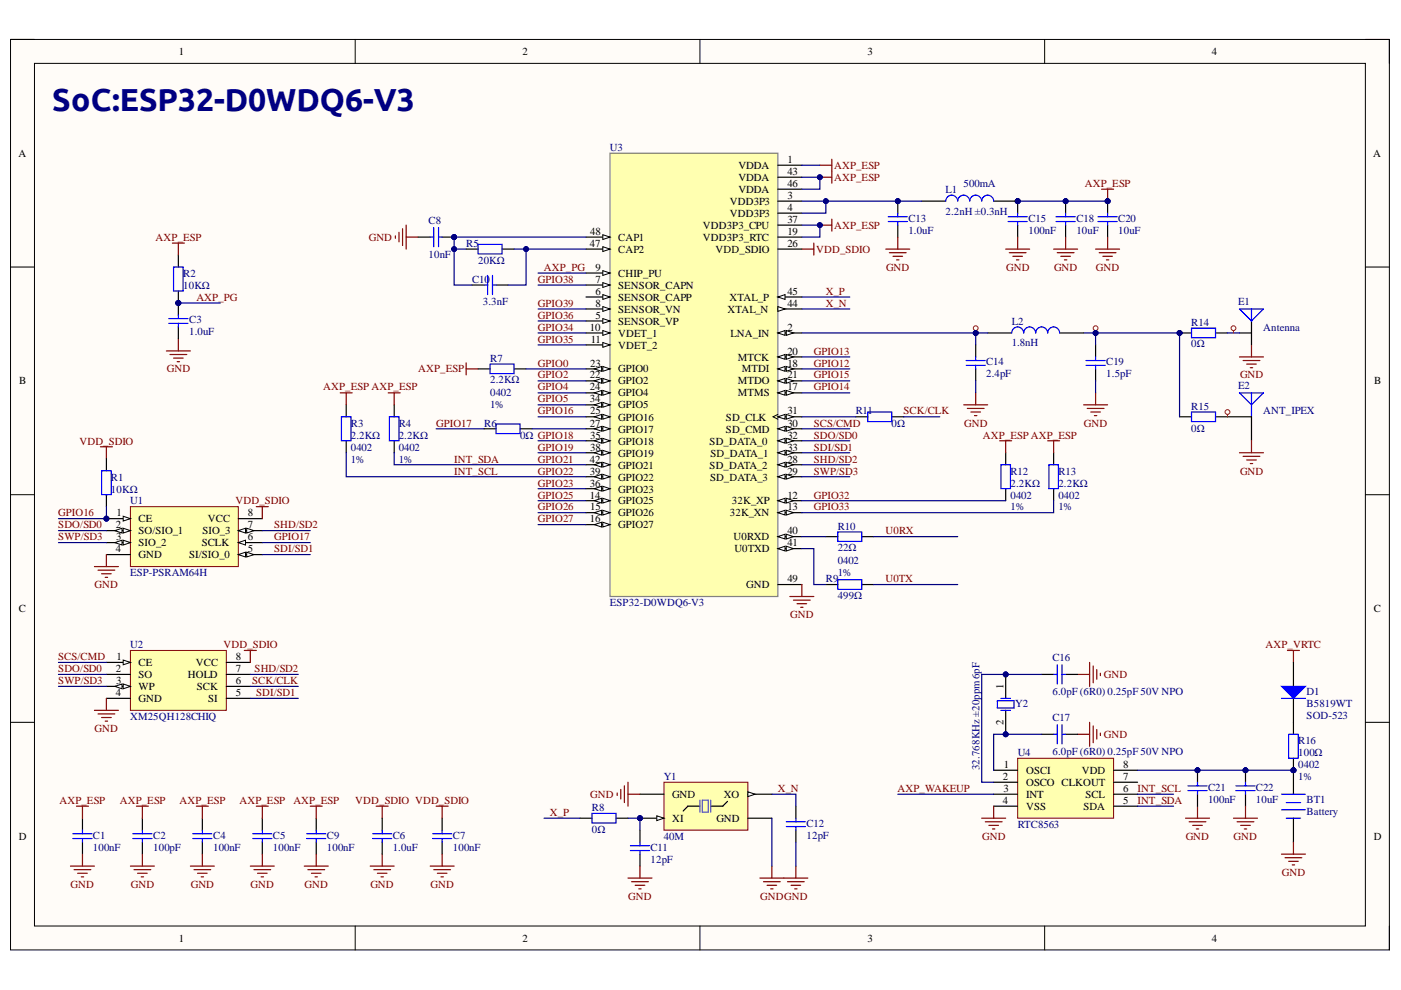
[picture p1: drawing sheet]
<svg xmlns="http://www.w3.org/2000/svg" width="297mm" height="210mm" viewBox="0 0 297 210" stroke-linecap="round" stroke-linejoin="round" font-family="sans-serif">
<defs><g id="words">
<text font-size="6.8" fill="#000080" x="11.1" y="23.6">SoC:ESP32-D0WDQ6-V3</text>
<g font-size="2.3">
<text x="37.9" y="11.7">1</text>
<text x="110.8" y="11.7">2</text>
<text x="184" y="11.7">3</text>
<text x="256.9" y="11.7">4</text>
<text x="3.9" y="33.3">A</text>
<text x="156.5" y="35.9">VDDA</text>
<text x="166.9" y="34.6">1</text>
<text x="291.2" y="33.3">A</text>
<text x="156.5" y="38.4">VDDA</text>
<text x="156.5" y="40.9">VDDA</text>
<text x="166.9" y="37.1">43</text>
<text x="166.9" y="39.7">46</text>
<text x="154.8" y="43.5">VDD3P3</text>
<text x="154.8" y="46">VDD3P3</text>
<text x="166.9" y="42.2">3</text>
<text x="166.9" y="44.7">4</text>
<text x="166.9" y="47.3">37</text>
<text x="125.1" y="52.3">47</text>
<text x="125.1" y="49.8">48</text>
<text x="131.1" y="51.1">CAP1</text>
<text x="131.1" y="53.6">CAP2</text>
<text x="149" y="48.5">VDD3P3_CPU</text>
<text x="149" y="51.1">VDD3P3_RTC</text>
<text x="151.7" y="53.6">VDD_SDIO</text>
<text x="166.9" y="49.8">19</text>
<text x="166.9" y="52.3">26</text>
<text x="126.2" y="57.4">9</text>
<text x="126.2" y="60">7</text>
<text x="131.1" y="58.7">CHIP_PU</text>
<text x="126.2" y="62.5">6</text>
<text x="126.2" y="65">8</text>
<text x="131.1" y="61.2">SENSOR_CAPN</text>
<text x="131.1" y="63.8">SENSOR_CAPP</text>
<text x="154.7" y="63.8">XTAL_P</text>
<text x="166.9" y="62.5">45</text>
<text x="166.9" y="65">44</text>
<text x="125.1" y="70.1">10</text>
<text x="126.2" y="67.6">5</text>
<text x="131.1" y="66.3">SENSOR_VN</text>
<text x="131.1" y="68.8">SENSOR_VP</text>
<text x="131.1" y="71.4">VDET_1</text>
<text x="154.3" y="66.3">XTAL_N</text>
<text x="154.8" y="71.4">LNA_IN</text>
<text x="166.9" y="70.1">2</text>
<text x="125.1" y="77.7">23</text>
<text x="125.2" y="72.6">11</text>
<text x="131.1" y="73.9">VDET_2</text>
<text x="156.5" y="76.4">MTCK</text>
<text x="166.9" y="75.2">20</text>
<text x="166.9" y="77.7">18</text>
<text x="4.1" y="81.5">B</text>
<text x="125.1" y="80.2">22</text>
<text x="125.1" y="82.8">24</text>
<text x="131.1" y="79">GPIO0</text>
<text x="131.1" y="81.5">GPIO2</text>
<text x="156.5" y="81.5">MTDO</text>
<text x="157.3" y="79">MTDI</text>
<text x="166.9" y="80.2">21</text>
<text x="166.9" y="82.8">17</text>
<text x="291.3" y="81.5">B</text>
<text x="125.1" y="85.3">34</text>
<text x="125.1" y="87.9">25</text>
<text x="131.1" y="84.1">GPIO4</text>
<text x="131.1" y="86.6">GPIO5</text>
<text x="131.1" y="89.2">GPIO16</text>
<text x="153.9" y="89.2">SD_CLK</text>
<text x="156.5" y="84.1">MTMS</text>
<text x="166.9" y="87.9">31</text>
<text x="125.1" y="90.5">27</text>
<text x="125.1" y="93">35</text>
<text x="125.1" y="95.5">38</text>
<text x="131.1" y="91.7">GPIO17</text>
<text x="131.1" y="94.3">GPIO18</text>
<text x="150.4" y="94.3">SD_DATA_0</text>
<text x="153.9" y="91.7">SD_CMD</text>
<text x="166.9" y="90.5">30</text>
<text x="166.9" y="93">32</text>
<text x="166.9" y="95.5">33</text>
<text x="125.1" y="98.1">42</text>
<text x="125.1" y="100.6">39</text>
<text x="131.1" y="96.8">GPIO19</text>
<text x="131.1" y="99.4">GPIO21</text>
<text x="131.1" y="101.9">GPIO22</text>
<text x="150.4" y="99.4">SD_DATA_2</text>
<text x="150.5" y="101.9">SD_DATA_3</text>
<text x="150.6" y="96.8">SD_DATA_1</text>
<text x="166.9" y="98.1">28</text>
<text x="166.9" y="100.6">29</text>
<text x="125.1" y="103.2">36</text>
<text x="125.1" y="105.7">14</text>
<text x="131.1" y="104.4">GPIO23</text>
<text x="131.1" y="107">GPIO25</text>
<text x="155.2" y="107">32K_XP</text>
<text x="166.9" y="105.7">12</text>
<text x="24.5" y="112">2</text>
<text x="24.7" y="109.5">1</text>
<text x="29.4" y="110.8">CE</text>
<text x="29.4" y="113.3">SO/SIO_1</text>
<text x="42.9" y="113.3">SIO_3</text>
<text x="44.1" y="110.8">VCC</text>
<text x="52.5" y="112">7</text>
<text x="52.5" y="109.5">8</text>
<text x="125.1" y="110.8">16</text>
<text x="125.1" y="108.2">15</text>
<text x="131.1" y="109.5">GPIO26</text>
<text x="131.1" y="112">GPIO27</text>
<text x="154.8" y="109.5">32K_XN</text>
<text x="166.9" y="108.2">13</text>
<text x="166.9" y="113.3">40</text>
<text x="24.5" y="117.1">4</text>
<text x="24.6" y="114.6">3</text>
<text x="29.4" y="115.8">SIO_2</text>
<text x="29.4" y="118.4">GND</text>
<text x="40.1" y="118.4">SI/SIO_0</text>
<text x="42.8" y="115.8">SCLK</text>
<text x="52.5" y="117.1">5</text>
<text x="52.5" y="114.6">6</text>
<text x="155.5" y="114.6">U0RXD</text>
<text x="155.7" y="117.1">U0TXD</text>
<text x="166.9" y="115.8">41</text>
<text x="158.2" y="124.7">GND</text>
<text x="166.9" y="123.5">49</text>
<text x="4" y="129.8">C</text>
<text x="291.3" y="129.8">C</text>
<text x="24.5" y="142.5">2</text>
<text x="24.7" y="139.9">1</text>
<text x="29.4" y="141.2">CE</text>
<text x="29.4" y="143.7">SO</text>
<text x="39.9" y="143.7">HOLD</text>
<text x="41.5" y="141.2">VCC</text>
<text x="50" y="142.5">7</text>
<text x="50" y="139.9">8</text>
<text x="24.5" y="147.5">4</text>
<text x="24.6" y="145">3</text>
<text x="29.4" y="146.3">WP</text>
<text x="29.4" y="148.9">GND</text>
<text x="41.7" y="146.3">SCK</text>
<text x="44.2" y="148.9">SI</text>
<text x="50" y="147.5">5</text>
<text x="50" y="145">6</text>
<text x="212.7" y="146" transform="rotate(-90 212.7 146)">1</text>
<text x="212.7" y="153.7" transform="rotate(-90 212.7 153.7)">2</text>
<text x="212.6" y="165.4">2</text>
<text x="212.7" y="167.9">3</text>
<text x="212.8" y="162.9">1</text>
<text x="217.6" y="164.1">OSCI</text>
<text x="217.6" y="166.7">OSCO CLKOUT</text>
<text x="229.4" y="164.1">VDD</text>
<text x="238.1" y="167.9">6</text>
<text x="238.1" y="165.4">7</text>
<text x="238.1" y="162.9">8</text>
<text x="142.5" y="169.2">GND</text>
<text x="153.5" y="169.2">XO</text>
<text x="212.6" y="170.5">4</text>
<text x="217.6" y="169.2">INT</text>
<text x="217.6" y="171.7">VSS</text>
<text x="229.7" y="171.7">SDA</text>
<text x="230.2" y="169.2">SCL</text>
<text x="238.1" y="170.5">5</text>
<text x="4" y="178.1">D</text>
<text x="142.5" y="174.3">XI</text>
<text x="151.9" y="174.3">GND</text>
<text x="291.3" y="178.1">D</text>
<text x="37.9" y="199.6">1</text>
<text x="110.8" y="199.6">2</text>
<text x="184" y="199.6">3</text>
<text x="256.9" y="199.6">4</text>
</g>
<g font-size="2.3" fill="#000080">
<text x="129.3" y="32">U3</text>
<text x="200.5" y="40.9">L1</text>
<text x="204.3" y="39.7">500mA</text>
<text x="90.9" y="47.5">C8</text>
<text x="192.6" y="47">C13</text>
<text x="200.5" y="45.5">2.2nH ±0.3nH</text>
<text x="218.1" y="47">C15</text>
<text x="228.2" y="47">C18</text>
<text x="237.1" y="47">C20</text>
<text x="98.8" y="52.3">R5</text>
<text x="192.6" y="49.6">1.0uF</text>
<text x="218.1" y="49.6">100nF</text>
<text x="228.2" y="49.6">10uF</text>
<text x="237.1" y="49.6">10uF</text>
<text x="38.8" y="58.7">R2</text>
<text x="90.9" y="54.6">10nF</text>
<text x="100.1" y="60">C10</text>
<text x="101.4" y="55.9">20KΩ</text>
<text x="38.8" y="61.2">10KΩ</text>
<text x="102.4" y="64.8">3.3nF</text>
<text x="262.5" y="64.8">E1</text>
<text x="40.1" y="68.6">C3</text>
<text x="40.1" y="71.1">1.0uF</text>
<text x="214.5" y="68.8">L2</text>
<text x="252.6" y="69.1">R14</text>
<text x="267.8" y="70.1">Antenna</text>
<text x="103.9" y="76.7">R7</text>
<text x="209.1" y="77.5">C14</text>
<text x="214.5" y="73.4">1.8nH</text>
<text x="234.6" y="77.5">C19</text>
<text x="252.6" y="73.6">0Ω</text>
<text x="103.9" y="81.3">2.2KΩ</text>
<text x="209.1" y="80">2.4pF</text>
<text x="234.6" y="80">1.5pF</text>
<text x="262.5" y="82.5">E2</text>
<text x="103.9" y="84.1">0402</text>
<text x="103.9" y="86.6">1%</text>
<text x="181.4" y="87.9">R11</text>
<text x="252.6" y="86.8">R15</text>
<text x="267.8" y="87.9">ANT_IPEX</text>
<text x="74.4" y="95.5">0402</text>
<text x="74.4" y="90.5">R3</text>
<text x="74.4" y="93">2.2KΩ</text>
<text x="84.5" y="95.5">0402</text>
<text x="84.5" y="90.5">R4</text>
<text x="84.5" y="93">2.2KΩ</text>
<text x="102.6" y="90.5">R6</text>
<text x="110.3" y="93">0Ω GPIO18</text>
<text x="189" y="90.5">0Ω</text>
<text x="252.6" y="91.5">0Ω</text>
<text x="23.5" y="101.9">R1</text>
<text x="74.4" y="98.1">1%</text>
<text x="84.5" y="98.1">1%</text>
<text x="214.3" y="100.6">R12</text>
<text x="224.4" y="100.6">R13</text>
<text x="23.5" y="104.4">10KΩ</text>
<text x="27.6" y="107">U1</text>
<text x="214.3" y="105.7">0402</text>
<text x="214.3" y="103.2">2.2KΩ</text>
<text x="224.4" y="105.7">0402</text>
<text x="224.4" y="103.2">2.2KΩ</text>
<text x="177.6" y="112.3">R10</text>
<text x="214.3" y="108.2">1%</text>
<text x="224.4" y="108.2">1%</text>
<text x="177.6" y="119.6">0402</text>
<text x="177.6" y="116.9">22Ω</text>
<text x="27.6" y="122.2">ESP-PSRAM64H</text>
<text x="175.1" y="123.5">R9</text>
<text x="177.6" y="122.2">1%</text>
<text x="129.3" y="128.5">ESP32-D0WDQ6-V3</text>
<text x="177.6" y="127">499Ω</text>
<text x="27.6" y="137.4">U2</text>
<text x="223.1" y="140.2">C16</text>
<text x="215.3" y="149.9">Y2</text>
<text x="223.1" y="147.3">6.0pF (6R0) 0.25pF 50V NPO</text>
<text x="277" y="147.3">D1</text>
<text x="277" y="149.9">B5819WT</text>
<text x="27.6" y="152.7">XM25QH128CHIQ</text>
<text x="223.1" y="153">C17</text>
<text x="277" y="152.5">SOD-523</text>
<text x="215.8" y="160.3">U4</text>
<text x="223.1" y="160.1">6.0pF (6R0) 0.25pF 50V NPO</text>
<text x="275.3" y="157.8">R16</text>
<text x="275.3" y="160.3">100Ω</text>
<text x="140.7" y="165.4">Y1</text>
<text x="207.7" y="163.3" transform="rotate(-90 207.7 163.3)">32.768KHz ±20ppm6pF</text>
<text x="256.1" y="167.7">C21</text>
<text x="266.3" y="167.7">C22</text>
<text x="275.3" y="162.9">0402</text>
<text x="275.3" y="165.4">1%</text>
<text x="125.5" y="172">R8</text>
<text x="256.1" y="170.2">100nF</text>
<text x="266.3" y="170.2">10uF</text>
<text x="277" y="170.2">BT1</text>
<text x="277" y="172.7">Battery</text>
<text x="19.7" y="177.8">C1</text>
<text x="32.5" y="177.8">C2</text>
<text x="45.2" y="177.8">C4</text>
<text x="57.9" y="177.8">C5</text>
<text x="69.3" y="177.8">C9</text>
<text x="83.3" y="177.8">C6</text>
<text x="96" y="177.8">C7</text>
<text x="125.5" y="176.6">0Ω</text>
<text x="140.7" y="178.1">40M</text>
<text x="171" y="175.3">C12</text>
<text x="171" y="177.8">12pF</text>
<text x="215.8" y="175.5">RTC8563</text>
<text x="19.7" y="180.4">100nF</text>
<text x="32.5" y="180.4">100pF</text>
<text x="45.2" y="180.4">100nF</text>
<text x="57.9" y="180.4">100nF</text>
<text x="69.3" y="180.4">100nF</text>
<text x="83.3" y="180.4">1.0uF</text>
<text x="96" y="180.4">100nF</text>
<text x="137.9" y="180.4">C11</text>
<text x="137.9" y="182.9">12pF</text>
</g>
<g font-size="2.3" fill="#800000">
<text x="176.9" y="35.9">AXP_ESP</text>
<text x="176.9" y="38.4">AXP_ESP</text>
<text x="230" y="39.7">AXP_ESP</text>
<text x="33" y="51.1">AXP_ESP</text>
<text x="78.2" y="51.1">GND</text>
<text x="173" y="53.6">VDD_SDIO</text>
<text x="176.9" y="48.5">AXP_ESP</text>
<text x="114.1" y="60">GPIO38</text>
<text x="115.3" y="57.4">AXP_PG</text>
<text x="187.9" y="57.4">GND</text>
<text x="213.3" y="57.4">GND</text>
<text x="223.5" y="57.4">GND</text>
<text x="232.4" y="57.4">GND</text>
<text x="41.6" y="63.8">AXP_PG</text>
<text x="114.1" y="65">GPIO39</text>
<text x="175.1" y="62.5">X_P</text>
<text x="175.1" y="65">X_N</text>
<text x="114.1" y="67.6">GPIO36</text>
<text x="114.1" y="70.1">GPIO34</text>
<text x="114.1" y="77.7">GPIO0</text>
<text x="114.1" y="72.6">GPIO35</text>
<text x="172.5" y="77.7">GPIO12</text>
<text x="172.5" y="75.2">GPIO13</text>
<text x="35.4" y="79">GND</text>
<text x="68.5" y="82.8">AXP_ESP AXP_ESP</text>
<text x="88.7" y="79">AXP_ESP</text>
<text x="114.1" y="80.2">GPIO2</text>
<text x="114.1" y="82.8">GPIO4</text>
<text x="172.5" y="82.8">GPIO14</text>
<text x="172.5" y="80.2">GPIO15</text>
<text x="262.9" y="80.2">GND</text>
<text x="114.1" y="85.3">GPIO5</text>
<text x="114.1" y="87.9">GPIO16</text>
<text x="191.6" y="87.9">SCK/CLK</text>
<text x="16.8" y="94.3">VDD_SDIO</text>
<text x="92.5" y="90.5">GPIO17</text>
<text x="114.1" y="95.5">GPIO19</text>
<text x="172.5" y="95.5">SDI/SD1</text>
<text x="172.5" y="93">SDO/SD0</text>
<text x="172.5" y="90.5">SCS/CMD</text>
<text x="204.4" y="90.5">GND</text>
<text x="208.4" y="93">AXP_ESP AXP_ESP</text>
<text x="229.8" y="90.5">GND</text>
<text x="96.3" y="98.1">INT_SDA</text>
<text x="96.3" y="100.6">INT_SCL</text>
<text x="114.1" y="100.6">GPIO22</text>
<text x="114.1" y="98.1">GPIO21</text>
<text x="172.5" y="98.1">SHD/SD2</text>
<text x="172.5" y="100.6">SWP/SD3</text>
<text x="262.9" y="100.6">GND</text>
<text x="49.9" y="107">VDD_SDIO</text>
<text x="114.1" y="105.7">GPIO25</text>
<text x="114.1" y="103.2">GPIO23</text>
<text x="172.5" y="105.7">GPIO32</text>
<text x="12.4" y="112">SDO/SD0</text>
<text x="12.4" y="109.5">GPIO16</text>
<text x="58.1" y="112">SHD/SD2</text>
<text x="114.1" y="108.2">GPIO26</text>
<text x="114.1" y="110.8">GPIO27</text>
<text x="172.5" y="108.2">GPIO33</text>
<text x="187.8" y="113.3">U0RX</text>
<text x="12.4" y="114.6">SWP/SD3</text>
<text x="58.1" y="117.1">SDI/SD1</text>
<text x="58.1" y="114.6">GPIO17</text>
<text x="20.1" y="124.7">GND</text>
<text x="187.8" y="123.5">U0TX</text>
<text x="167.5" y="131.1">GND</text>
<text x="47.4" y="137.4">VDD_SDIO</text>
<text x="268.3" y="137.4">AXP_VRTC</text>
<text x="12.4" y="139.9">SCS/CMD</text>
<text x="12.4" y="142.5">SDO/SD0</text>
<text x="54" y="142.5">SHD/SD2</text>
<text x="234.1" y="143.7">GND</text>
<text x="12.4" y="145">SWP/SD3</text>
<text x="53.5" y="145">SCK/CLK</text>
<text x="54.3" y="147.5">SDI/SD1</text>
<text x="20.1" y="155.2">GND</text>
<text x="234.1" y="156.5">GND</text>
<text x="164.9" y="167.9">X_N</text>
<text x="190.3" y="167.9">AXP_WAKEUP</text>
<text x="241.2" y="167.9">INT_SCL</text>
<text x="12.6" y="170.5">AXP_ESP</text>
<text x="25.4" y="170.5">AXP_ESP</text>
<text x="38.1" y="170.5">AXP_ESP</text>
<text x="50.8" y="170.5">AXP_ESP</text>
<text x="62.2" y="170.5">AXP_ESP</text>
<text x="75.3" y="170.5">VDD_SDIO VDD_SDIO</text>
<text x="116.6" y="173">X_P</text>
<text x="125.1" y="169.2">GND</text>
<text x="241.2" y="170.5">INT_SDA</text>
<text x="208.2" y="178.1">GND</text>
<text x="251.4" y="178.1">GND</text>
<text x="261.6" y="178.1">GND</text>
<text x="271.8" y="185.7">GND</text>
<text x="15" y="188.2">GND</text>
<text x="27.8" y="188.2">GND</text>
<text x="40.4" y="188.2">GND</text>
<text x="53.1" y="188.2">GND</text>
<text x="64.6" y="188.2">GND</text>
<text x="78.5" y="188.2">GND</text>
<text x="91.3" y="188.2">GND</text>
<text x="133.2" y="190.8">GND</text>
<text x="161.2" y="190.8">GNDGND</text>
</g>
</g></defs>
<path d="M2.2 8.4h292.4v193h-292.4z" fill-rule="evenodd" fill="#fffcf8"/>
<path d="M2.2 8.4h292.4v193h-292.4z" fill="none" stroke="#000" stroke-width=".21"/>
<path d="M7.3 13.4h282.2v182.9h-282.2z" fill-rule="evenodd" fill="#fffcf8"/>
<g fill="none" stroke="#000" stroke-width=".21">
<path d="M2.2 8.4h5.1M7.3 13.4h282.2v182.9h-282.2zM75.3 8.4v5M148.4 8.4v5M221.5 8.4v5M289.5 8.4h5.1v5M2.2 56.6h5.1M289.5 56.6h5.1M2.2 104.9h5.1M289.5 104.9h5.1M2.2 153.2h5.1M289.5 153.2h5.1"/>
<path d="M75.3 196.3v5.1M148.4 196.3v5.1M221.5 196.3v5.1M294.6 196.3v5.1"/>
</g>
<path d="M129.3 32.5h35.6v94h-35.6z" fill-rule="evenodd" fill="#ffffb0"/>
<path d="M129.3 32.5h35.6v94h-35.6z" fill="none" stroke="#808080" stroke-width=".25"/>
<path d="M124.2 50.3h5.1" fill="none" stroke="#000" stroke-width=".25"/>
<path d="M127.8 49.8l1.5 .5-1.5 .5z" fill="#f8fcff"/>
<path d="M127.8 49.8l1.5 .5-1.5 .5z" fill="none" stroke="#000" stroke-width=".21"/>
<path d="M124.2 52.8h5.1" fill="none" stroke="#000" stroke-width=".25"/>
<path d="M127.8 52.3l1.5 .5-1.5 .5z" fill="#f8fcff"/>
<path d="M127.8 52.3l1.5 .5-1.5 .5z" fill="none" stroke="#000" stroke-width=".21"/>
<path d="M124.2 57.9h5.1" fill="none" stroke="#000" stroke-width=".25"/>
<path d="M127.8 57.4l1.5 .5-1.5 .5z" fill="#f8fcff"/>
<path d="M127.8 57.4l1.5 .5-1.5 .5z" fill="none" stroke="#000" stroke-width=".21"/>
<path d="M124.2 60.4h5.1" fill="none" stroke="#000" stroke-width=".25"/>
<path d="M127.8 59.9l1.5 .5-1.5 .5z" fill="#f8fcff"/>
<path d="M127.8 59.9l1.5 .5-1.5 .5z" fill="none" stroke="#000" stroke-width=".21"/>
<path d="M124.2 63h5.1" fill="none" stroke="#000" stroke-width=".25"/>
<path d="M127.8 62.5l1.5 .5-1.5 .5z" fill="#f8fcff"/>
<path d="M127.8 62.5l1.5 .5-1.5 .5z" fill="none" stroke="#000" stroke-width=".21"/>
<path d="M124.2 65.5h5.1" fill="none" stroke="#000" stroke-width=".25"/>
<path d="M127.8 65l1.5 .5-1.5 .5z" fill="#f8fcff"/>
<path d="M127.8 65l1.5 .5-1.5 .5z" fill="none" stroke="#000" stroke-width=".21"/>
<path d="M124.2 68.1h5.1" fill="none" stroke="#000" stroke-width=".25"/>
<path d="M127.8 67.5l1.5 .6-1.5 .5z" fill="#f8fcff"/>
<path d="M127.8 67.5l1.5 .6-1.5 .5z" fill="none" stroke="#000" stroke-width=".21"/>
<path d="M124.2 70.6h5.1" fill="none" stroke="#000" stroke-width=".25"/>
<path d="M127.8 70.1l1.5 .5-1.5 .5z" fill="#f8fcff"/>
<path d="M127.8 70.1l1.5 .5-1.5 .5z" fill="none" stroke="#000" stroke-width=".21"/>
<path d="M124.2 73.1h5.1" fill="none" stroke="#000" stroke-width=".25"/>
<path d="M127.8 72.6l1.5 .5-1.5 .5z" fill="#f8fcff"/>
<path d="M127.8 72.6l1.5 .5-1.5 .5z" fill="none" stroke="#000" stroke-width=".21"/>
<path d="M124.2 78.2h5.1" fill="none" stroke="#000" stroke-width=".25"/>
<path d="M127.8 77.7l1.5 .5-1.5 .5z" fill="#f8fcff"/>
<path d="M127.8 77.7l1.5 .5-1.5 .5z" fill="none" stroke="#000" stroke-width=".21"/>
<path d="M126 78.2l1.5-.5v1z" fill="#f8fcff"/>
<path d="M126 78.2l1.5-.5v1z" fill="none" stroke="#000" stroke-width=".21"/>
<path d="M124.2 80.8h5.1" fill="none" stroke="#000" stroke-width=".25"/>
<path d="M127.8 80.2l1.5 .6-1.5 .5z" fill="#f8fcff"/>
<path d="M127.8 80.2l1.5 .6-1.5 .5z" fill="none" stroke="#000" stroke-width=".21"/>
<path d="M126 80.8l1.5-.6v1.1z" fill="#f8fcff"/>
<path d="M126 80.8l1.5-.6v1.1z" fill="none" stroke="#000" stroke-width=".21"/>
<path d="M124.2 83.3h5.1" fill="none" stroke="#000" stroke-width=".25"/>
<path d="M127.8 82.8l1.5 .5-1.5 .5z" fill="#f8fcff"/>
<path d="M127.8 82.8l1.5 .5-1.5 .5z" fill="none" stroke="#000" stroke-width=".21"/>
<path d="M126 83.3l1.5-.5v1z" fill="#f8fcff"/>
<path d="M126 83.3l1.5-.5v1z" fill="none" stroke="#000" stroke-width=".21"/>
<path d="M124.2 85.8h5.1" fill="none" stroke="#000" stroke-width=".25"/>
<path d="M127.8 85.3l1.5 .5-1.5 .5z" fill="#f8fcff"/>
<path d="M127.8 85.3l1.5 .5-1.5 .5z" fill="none" stroke="#000" stroke-width=".21"/>
<path d="M126 85.8l1.5-.5v1z" fill="#f8fcff"/>
<path d="M126 85.8l1.5-.5v1z" fill="none" stroke="#000" stroke-width=".21"/>
<path d="M124.2 88.4h5.1" fill="none" stroke="#000" stroke-width=".25"/>
<path d="M127.8 87.9l1.5 .5-1.5 .5z" fill="#f8fcff"/>
<path d="M127.8 87.9l1.5 .5-1.5 .5z" fill="none" stroke="#000" stroke-width=".21"/>
<path d="M126 88.4l1.5-.5v1z" fill="#f8fcff"/>
<path d="M126 88.4l1.5-.5v1z" fill="none" stroke="#000" stroke-width=".21"/>
<path d="M124.2 90.9h5.1" fill="none" stroke="#000" stroke-width=".25"/>
<path d="M127.8 90.4l1.5 .5-1.5 .5z" fill="#f8fcff"/>
<path d="M127.8 90.4l1.5 .5-1.5 .5z" fill="none" stroke="#000" stroke-width=".21"/>
<path d="M126 90.9l1.5-.5v1z" fill="#f8fcff"/>
<path d="M126 90.9l1.5-.5v1z" fill="none" stroke="#000" stroke-width=".21"/>
<path d="M124.2 93.5h5.1" fill="none" stroke="#000" stroke-width=".25"/>
<path d="M127.8 92.9l1.5 .6-1.5 .5z" fill="#f8fcff"/>
<path d="M127.8 92.9l1.5 .6-1.5 .5z" fill="none" stroke="#000" stroke-width=".21"/>
<path d="M126 93.5l1.5-.6v1.1z" fill="#f8fcff"/>
<path d="M126 93.5l1.5-.6v1.1z" fill="none" stroke="#000" stroke-width=".21"/>
<path d="M124.2 96h5.1" fill="none" stroke="#000" stroke-width=".25"/>
<path d="M127.8 95.5l1.5 .5-1.5 .5z" fill="#f8fcff"/>
<path d="M127.8 95.5l1.5 .5-1.5 .5z" fill="none" stroke="#000" stroke-width=".21"/>
<path d="M126 96l1.5-.5v1z" fill="#f8fcff"/>
<path d="M126 96l1.5-.5v1z" fill="none" stroke="#000" stroke-width=".21"/>
<path d="M124.2 98.5h5.1" fill="none" stroke="#000" stroke-width=".25"/>
<path d="M127.8 98l1.5 .5-1.5 .5z" fill="#f8fcff"/>
<path d="M127.8 98l1.5 .5-1.5 .5z" fill="none" stroke="#000" stroke-width=".21"/>
<path d="M126 98.5l1.5-.5v1z" fill="#f8fcff"/>
<path d="M126 98.5l1.5-.5v1z" fill="none" stroke="#000" stroke-width=".21"/>
<path d="M124.2 101.1h5.1" fill="none" stroke="#000" stroke-width=".25"/>
<path d="M127.8 100.6l1.5 .5-1.5 .5z" fill="#f8fcff"/>
<path d="M127.8 100.6l1.5 .5-1.5 .5z" fill="none" stroke="#000" stroke-width=".21"/>
<path d="M126 101.1l1.5-.5v1z" fill="#f8fcff"/>
<path d="M126 101.1l1.5-.5v1z" fill="none" stroke="#000" stroke-width=".21"/>
<path d="M124.2 103.6h5.1" fill="none" stroke="#000" stroke-width=".25"/>
<path d="M127.8 103.1l1.5 .5-1.5 .5z" fill="#f8fcff"/>
<path d="M127.8 103.1l1.5 .5-1.5 .5z" fill="none" stroke="#000" stroke-width=".21"/>
<path d="M126 103.6l1.5-.5v1z" fill="#f8fcff"/>
<path d="M126 103.6l1.5-.5v1z" fill="none" stroke="#000" stroke-width=".21"/>
<path d="M124.2 106.2h5.1" fill="none" stroke="#000" stroke-width=".25"/>
<path d="M127.8 105.6l1.5 .6-1.5 .5z" fill="#f8fcff"/>
<path d="M127.8 105.6l1.5 .6-1.5 .5z" fill="none" stroke="#000" stroke-width=".21"/>
<path d="M126 106.2l1.5-.6v1.1z" fill="#f8fcff"/>
<path d="M126 106.2l1.5-.6v1.1z" fill="none" stroke="#000" stroke-width=".21"/>
<path d="M124.2 108.7h5.1" fill="none" stroke="#000" stroke-width=".25"/>
<path d="M127.8 108.2l1.5 .5-1.5 .5z" fill="#f8fcff"/>
<path d="M127.8 108.2l1.5 .5-1.5 .5z" fill="none" stroke="#000" stroke-width=".21"/>
<path d="M126 108.7l1.5-.5v1z" fill="#f8fcff"/>
<path d="M126 108.7l1.5-.5v1z" fill="none" stroke="#000" stroke-width=".21"/>
<path d="M124.2 111.2h5.1" fill="none" stroke="#000" stroke-width=".25"/>
<path d="M127.8 110.7l1.5 .5-1.5 .5z" fill="#f8fcff"/>
<path d="M127.8 110.7l1.5 .5-1.5 .5z" fill="none" stroke="#000" stroke-width=".21"/>
<path d="M126 111.2l1.5-.5v1z" fill="#f8fcff"/>
<path d="M126 111.2l1.5-.5v1z" fill="none" stroke="#000" stroke-width=".21"/>
<path d="M164.9 35h5.1M164.9 37.6h5.1M164.9 40.1h5.1M164.9 42.7h5.1M164.9 45.2h5.1M164.9 47.7h5.1M164.9 50.3h5.1M164.9 52.8h5.1M164.9 63h5.1" fill="none" stroke="#000" stroke-width=".25"/>
<path d="M164.9 63l1.5-.5v1z" fill="#f8fcff"/>
<path d="M164.9 63l1.5-.5v1z" fill="none" stroke="#000" stroke-width=".21"/>
<path d="M164.9 65.5h5.1" fill="none" stroke="#000" stroke-width=".25"/>
<path d="M164.9 65l1.5 .5-1.5 .5z" fill="#f8fcff"/>
<path d="M164.9 65l1.5 .5-1.5 .5z" fill="none" stroke="#000" stroke-width=".21"/>
<path d="M164.9 70.6h5.1" fill="none" stroke="#000" stroke-width=".25"/>
<path d="M164.9 70.6l1.5-.5v1z" fill="#f8fcff"/>
<path d="M164.9 70.6l1.5-.5v1z" fill="none" stroke="#000" stroke-width=".21"/>
<path d="M166.7 70.1l1.5 .5-1.5 .5z" fill="#f8fcff"/>
<path d="M166.7 70.1l1.5 .5-1.5 .5z" fill="none" stroke="#000" stroke-width=".21"/>
<path d="M164.9 75.7h5.1" fill="none" stroke="#000" stroke-width=".25"/>
<path d="M164.9 75.7l1.5-.5v1z" fill="#f8fcff"/>
<path d="M164.9 75.7l1.5-.5v1z" fill="none" stroke="#000" stroke-width=".21"/>
<path d="M166.7 75.2l1.5 .5-1.5 .5z" fill="#f8fcff"/>
<path d="M166.7 75.2l1.5 .5-1.5 .5z" fill="none" stroke="#000" stroke-width=".21"/>
<path d="M164.9 78.2h5.1" fill="none" stroke="#000" stroke-width=".25"/>
<path d="M164.9 78.2l1.5-.5v1z" fill="#f8fcff"/>
<path d="M164.9 78.2l1.5-.5v1z" fill="none" stroke="#000" stroke-width=".21"/>
<path d="M166.7 77.7l1.5 .5-1.5 .5z" fill="#f8fcff"/>
<path d="M166.7 77.7l1.5 .5-1.5 .5z" fill="none" stroke="#000" stroke-width=".21"/>
<path d="M164.9 80.8h5.1" fill="none" stroke="#000" stroke-width=".25"/>
<path d="M164.9 80.8l1.5-.6v1.1z" fill="#f8fcff"/>
<path d="M164.9 80.8l1.5-.6v1.1z" fill="none" stroke="#000" stroke-width=".21"/>
<path d="M166.7 80.2l1.5 .6-1.5 .5z" fill="#f8fcff"/>
<path d="M166.7 80.2l1.5 .6-1.5 .5z" fill="none" stroke="#000" stroke-width=".21"/>
<path d="M164.9 83.3h5.1" fill="none" stroke="#000" stroke-width=".25"/>
<path d="M164.9 83.3l1.5-.5v1z" fill="#f8fcff"/>
<path d="M164.9 83.3l1.5-.5v1z" fill="none" stroke="#000" stroke-width=".21"/>
<path d="M166.7 82.8l1.5 .5-1.5 .5z" fill="#f8fcff"/>
<path d="M166.7 82.8l1.5 .5-1.5 .5z" fill="none" stroke="#000" stroke-width=".21"/>
<path d="M164.9 88.4h5.1" fill="none" stroke="#000" stroke-width=".25"/>
<path d="M164.9 88.4l1.5-.5v1z" fill="#f8fcff"/>
<path d="M164.9 88.4l1.5-.5v1z" fill="none" stroke="#000" stroke-width=".21"/>
<path d="M166.7 87.9l1.5 .5-1.5 .5z" fill="#f8fcff"/>
<path d="M164.9 87.9l-1 .5 1 .5M166.7 87.9l1.5 .5-1.5 .5z" fill="none" stroke="#000" stroke-width=".21"/>
<path d="M164.9 90.9h5.1" fill="none" stroke="#000" stroke-width=".25"/>
<path d="M164.9 90.9l1.5-.5v1z" fill="#f8fcff"/>
<path d="M164.9 90.9l1.5-.5v1z" fill="none" stroke="#000" stroke-width=".21"/>
<path d="M166.7 90.4l1.5 .5-1.5 .5z" fill="#f8fcff"/>
<path d="M166.7 90.4l1.5 .5-1.5 .5z" fill="none" stroke="#000" stroke-width=".21"/>
<path d="M164.9 93.5h5.1" fill="none" stroke="#000" stroke-width=".25"/>
<path d="M164.9 93.5l1.5-.6v1.1z" fill="#f8fcff"/>
<path d="M164.9 93.5l1.5-.6v1.1z" fill="none" stroke="#000" stroke-width=".21"/>
<path d="M166.7 92.9l1.5 .6-1.5 .5z" fill="#f8fcff"/>
<path d="M166.7 92.9l1.5 .6-1.5 .5z" fill="none" stroke="#000" stroke-width=".21"/>
<path d="M164.9 96h5.1" fill="none" stroke="#000" stroke-width=".25"/>
<path d="M164.9 96l1.5-.5v1z" fill="#f8fcff"/>
<path d="M164.9 96l1.5-.5v1z" fill="none" stroke="#000" stroke-width=".21"/>
<path d="M166.7 95.5l1.5 .5-1.5 .5z" fill="#f8fcff"/>
<path d="M166.7 95.5l1.5 .5-1.5 .5z" fill="none" stroke="#000" stroke-width=".21"/>
<path d="M164.9 98.5h5.1" fill="none" stroke="#000" stroke-width=".25"/>
<path d="M164.9 98.5l1.5-.5v1z" fill="#f8fcff"/>
<path d="M164.9 98.5l1.5-.5v1z" fill="none" stroke="#000" stroke-width=".21"/>
<path d="M166.7 98l1.5 .5-1.5 .5z" fill="#f8fcff"/>
<path d="M166.7 98l1.5 .5-1.5 .5z" fill="none" stroke="#000" stroke-width=".21"/>
<path d="M164.9 101.1h5.1" fill="none" stroke="#000" stroke-width=".25"/>
<path d="M164.9 101.1l1.5-.5v1z" fill="#f8fcff"/>
<path d="M164.9 101.1l1.5-.5v1z" fill="none" stroke="#000" stroke-width=".21"/>
<path d="M166.7 100.6l1.5 .5-1.5 .5z" fill="#f8fcff"/>
<path d="M166.7 100.6l1.5 .5-1.5 .5z" fill="none" stroke="#000" stroke-width=".21"/>
<path d="M164.9 106.2h5.1" fill="none" stroke="#000" stroke-width=".25"/>
<path d="M164.9 106.2l1.5-.6v1.1z" fill="#f8fcff"/>
<path d="M164.9 106.2l1.5-.6v1.1z" fill="none" stroke="#000" stroke-width=".21"/>
<path d="M166.7 105.6l1.5 .6-1.5 .5z" fill="#f8fcff"/>
<path d="M166.7 105.6l1.5 .6-1.5 .5z" fill="none" stroke="#000" stroke-width=".21"/>
<path d="M164.9 108.7h5.1" fill="none" stroke="#000" stroke-width=".25"/>
<path d="M164.9 108.7l1.5-.5v1z" fill="#f8fcff"/>
<path d="M164.9 108.7l1.5-.5v1z" fill="none" stroke="#000" stroke-width=".21"/>
<path d="M166.7 108.2l1.5 .5-1.5 .5z" fill="#f8fcff"/>
<path d="M166.7 108.2l1.5 .5-1.5 .5z" fill="none" stroke="#000" stroke-width=".21"/>
<path d="M164.9 113.8h5.1" fill="none" stroke="#000" stroke-width=".25"/>
<path d="M164.9 113.8l1.5-.5v1z" fill="#f8fcff"/>
<path d="M164.9 113.8l1.5-.5v1z" fill="none" stroke="#000" stroke-width=".21"/>
<path d="M166.7 113.3l1.5 .5-1.5 .5z" fill="#f8fcff"/>
<path d="M166.7 113.3l1.5 .5-1.5 .5z" fill="none" stroke="#000" stroke-width=".21"/>
<path d="M164.9 116.3h5.1" fill="none" stroke="#000" stroke-width=".25"/>
<path d="M164.9 116.3l1.5-.5v1z" fill="#f8fcff"/>
<path d="M164.9 116.3l1.5-.5v1z" fill="none" stroke="#000" stroke-width=".21"/>
<path d="M166.7 115.8l1.5 .5-1.5 .5z" fill="#f8fcff"/>
<path d="M166.7 115.8l1.5 .5-1.5 .5z" fill="none" stroke="#000" stroke-width=".21"/>
<path d="M102.6 90.9h2.6M110.3 90.9h2.5M181.5 88.4h2.5M189.1 88.4h2.5M260.3 88.4h5v5.1M164.9 123.9h5.1" fill="none" stroke="#000" stroke-width=".25"/>
<path d="M105.2 89.9h5.1v2h-5.1zM184 87.4h5.1v2h-5.1zM262.8 83.3h5.1l-2.6 2.5zM265.3 83.3v5.1" fill="none" stroke="#00f" stroke-width=".25"/>
<path d="M170 52.8h2.5M172.5 51.5v2.6" fill="none" stroke="#800000" stroke-width=".25"/>
<circle cx="215.8" cy="42.7" r=".51" fill="#000080"/>
<circle cx="215.8" cy="42.7" r=".51" fill="none" stroke="#000080" stroke-width=".21"/>
<path d="M215.8 42.7v2.5M215.8 47.7v2.6" fill="none" stroke="#000" stroke-width=".25"/>
<circle cx="215.8" cy="42.7" r=".51" fill="#000080"/>
<circle cx="215.8" cy="42.7" r=".51" fill="none" stroke="#000080" stroke-width=".21"/>
<path d="M213.7 46h4.1M213.7 47h4.1M215.8 45.2v.8M215.8 47v.7" fill="none" stroke="#00f" stroke-width=".25"/>
<path d="M213.2 52.8h5.1M214 53.6h3.5M214.7 54.3h2.1M215.5 55.1h.5M215.8 50.3v2.5" fill="none" stroke="#800000" stroke-width=".25"/>
<circle cx="190.3" cy="42.7" r=".51" fill="#000080"/>
<circle cx="190.3" cy="42.7" r=".51" fill="none" stroke="#000080" stroke-width=".21"/>
<path d="M190.3 42.7v2.5M190.3 47.7v2.6" fill="none" stroke="#000" stroke-width=".25"/>
<circle cx="190.3" cy="42.7" r=".51" fill="#000080"/>
<circle cx="190.3" cy="42.7" r=".51" fill="none" stroke="#000080" stroke-width=".21"/>
<path d="M188.3 46h4.1M188.3 47h4.1M190.3 45.2v.8M190.3 47v.7" fill="none" stroke="#00f" stroke-width=".25"/>
<circle cx="225.9" cy="42.7" r=".51" fill="#000080"/>
<circle cx="225.9" cy="42.7" r=".51" fill="none" stroke="#000080" stroke-width=".21"/>
<path d="M225.9 42.7v2.5M225.9 47.7v2.6" fill="none" stroke="#000" stroke-width=".25"/>
<circle cx="225.9" cy="42.7" r=".51" fill="#000080"/>
<circle cx="225.9" cy="42.7" r=".51" fill="none" stroke="#000080" stroke-width=".21"/>
<path d="M223.9 46h4.1M223.9 47h4.1M225.9 45.2v.8M225.9 47v.7" fill="none" stroke="#00f" stroke-width=".25"/>
<circle cx="234.8" cy="42.7" r=".51" fill="#000080"/>
<circle cx="234.8" cy="42.7" r=".51" fill="none" stroke="#000080" stroke-width=".21"/>
<path d="M234.8 42.7v2.5M234.8 47.7v2.6" fill="none" stroke="#000" stroke-width=".25"/>
<circle cx="234.8" cy="42.7" r=".51" fill="#000080"/>
<circle cx="234.8" cy="42.7" r=".51" fill="none" stroke="#000080" stroke-width=".21"/>
<path d="M232.8 46h4.1M232.8 47h4.1M234.8 45.2v.8M234.8 47v.7" fill="none" stroke="#00f" stroke-width=".25"/>
<g fill="none" stroke="#800000" stroke-width=".25">
<path d="M187.8 52.8h5.1M188.6 53.6h3.5M189.3 54.3h2.1M190.1 55.1h.5M190.3 50.3v2.5M223.4 52.8h5.1M224.2 53.6h3.5M224.9 54.3h2.1M225.7 55.1h.5M225.9 50.3v2.5M232.3 52.8h5.1M233 53.6h3.6"/>
<path d="M233.8 54.3h2M234.6 55.1h.5M234.8 50.3v2.5"/>
</g>
<circle cx="96.3" cy="50.3" r=".51" fill="#000080"/>
<circle cx="96.3" cy="50.3" r=".51" fill="none" stroke="#000080" stroke-width=".21"/>
<path d="M88.7 50.3h2.5M93.7 50.3h2.6" fill="none" stroke="#000" stroke-width=".25"/>
<circle cx="96.3" cy="50.3" r=".51" fill="#000080"/>
<circle cx="96.3" cy="50.3" r=".51" fill="none" stroke="#000080" stroke-width=".21"/>
<path d="M91.2 50.3h.8M92 48.2v4.1M93 48.2v4.1M93 50.3h.7M101.4 51.8h5.1v2h-5.1zM103.4 58.4v4.1M104.4 58.4v4.1M102.6 60.4h.8M104.4 60.4h.8" fill="none" stroke="#00f" stroke-width=".25"/>
<path d="M98.8 52.8h2.6M106.5 52.8h2.5M100.1 60.4h2.5M105.2 60.4h2.5" fill="none" stroke="#000" stroke-width=".25"/>
<path d="M83.8 50v.5M84.6 49.3v2M85.4 48.5v3.6M86.1 47.7v5.1M86.1 50.3h2.6" fill="none" stroke="#800000" stroke-width=".25"/>
<circle cx="37.8" cy="64.2" r=".51" fill="#000080"/>
<circle cx="37.8" cy="64.2" r=".51" fill="none" stroke="#000080" stroke-width=".21"/>
<path d="M37.8 54.1v2.5M37.8 61.7v2.5" fill="none" stroke="#000" stroke-width=".25"/>
<circle cx="37.8" cy="64.2" r=".51" fill="#000080"/>
<circle cx="37.8" cy="64.2" r=".51" fill="none" stroke="#000080" stroke-width=".21"/>
<path d="M36.8 56.6h2v5.1h-2zM204.8 76.4h4.1M204.8 77.5h4.1M206.9 75.7v.7M206.9 77.5v.7M214.5 70.6a1.27 1.27 0 0 1 1.3-1.3 1.27 1.27 0 0 1 1.2 1.3 1.27 1.27 0 0 1 1.3-1.3 1.27 1.27 0 0 1 1.3 1.3 1.27 1.27 0 0 1 1.3-1.3 1.27 1.27 0 0 1 1.2 1.3 1.27 1.27 0 0 1 1.3-1.3 1.27 1.27 0 0 1 1.3 1.3M230.3 76.4h4M230.3 77.5h4M232.3 75.7v.7M232.3 77.5v.7M177.6 122.9h5.1v2.1h-5.1z" fill="none" stroke="#00f" stroke-width=".25"/>
<g fill="none" stroke="#800000" stroke-width=".25">
<path d="M262.8 75.7h5.1M263.6 76.4h3.5M264.3 77.2h2.1M265.1 78h.5M265.3 73.1v2.6M204.3 85.8h5.1M205.1 86.6h3.5M205.9 87.4h2M206.6 88.1h.5M206.9 83.3v2.5M229.7 85.8h5.1M230.5 86.6h3.6"/>
<path d="M231.3 87.4h2M232 88.1h.5M232.3 83.3v2.5M167.5 126.5h5M168.2 127.2h3.6M169 128h2M169.8 128.8h.5M170 123.9v2.6"/>
</g>
<path d="M206.9 73.1v2.6M206.9 78.2v2.6M209.4 70.6h5.1M224.7 70.6h5M232.3 73.1v2.6M232.3 78.2v2.6M175.1 123.9h2.5M182.7 123.9h2.6" fill="none" stroke="#000" stroke-width=".25"/>
<circle cx="22.6" cy="110" r=".51" fill="#000080"/>
<circle cx="22.6" cy="110" r=".51" fill="none" stroke="#000080" stroke-width=".21"/>
<path d="M27.6 107.4h22.9v12.7h-22.9z" fill-rule="evenodd" fill="#ffffb0"/>
<path d="M27.6 107.4h22.9v12.7h-22.9z" fill="none" stroke="#800000" stroke-width=".21"/>
<path d="M22.6 110h5" fill="none" stroke="#000" stroke-width=".25"/>
<path d="M26.1 109.5l1.5 .5-1.5 .5z" fill="#f8fcff"/>
<path d="M26.1 109.5l1.5 .5-1.5 .5z" fill="none" stroke="#000" stroke-width=".21"/>
<circle cx="22.6" cy="110" r=".51" fill="#000080"/>
<circle cx="22.6" cy="110" r=".51" fill="none" stroke="#000080" stroke-width=".21"/>
<path d="M22.6 112.5h5" fill="none" stroke="#000" stroke-width=".25"/>
<path d="M26.1 112l1.5 .5-1.5 .5z" fill="#f8fcff"/>
<path d="M26.1 112l1.5 .5-1.5 .5z" fill="none" stroke="#000" stroke-width=".21"/>
<path d="M24.3 112.5l1.6-.5v1z" fill="#f8fcff"/>
<path d="M24.3 112.5l1.6-.5v1z" fill="none" stroke="#000" stroke-width=".21"/>
<path d="M22.6 115h5" fill="none" stroke="#000" stroke-width=".25"/>
<path d="M26.1 114.5l1.5 .5-1.5 .6z" fill="#f8fcff"/>
<path d="M26.1 114.5l1.5 .5-1.5 .6z" fill="none" stroke="#000" stroke-width=".21"/>
<path d="M24.3 115l1.6-.5v1.1z" fill="#f8fcff"/>
<path d="M24.3 115l1.6-.5v1.1z" fill="none" stroke="#000" stroke-width=".21"/>
<path d="M22.6 117.6h5M50.5 117.6h5.1" fill="none" stroke="#000" stroke-width=".25"/>
<path d="M50.5 117.6l1.6-.5v1z" fill="#f8fcff"/>
<path d="M50.5 117.6l1.6-.5v1z" fill="none" stroke="#000" stroke-width=".21"/>
<path d="M52.3 117.1l1.5 .5-1.5 .5z" fill="#f8fcff"/>
<path d="M52.3 117.1l1.5 .5-1.5 .5z" fill="none" stroke="#000" stroke-width=".21"/>
<path d="M50.5 115h5.1" fill="none" stroke="#000" stroke-width=".25"/>
<path d="M50.5 115l1.6-.5v1.1z" fill="#f8fcff"/>
<path d="M50.5 115l1.6-.5v1.1z" fill="none" stroke="#000" stroke-width=".21"/>
<path d="M50.5 112.5h5.1" fill="none" stroke="#000" stroke-width=".25"/>
<path d="M50.5 112.5l1.6-.5v1z" fill="#f8fcff"/>
<path d="M50.5 112.5l1.6-.5v1z" fill="none" stroke="#000" stroke-width=".21"/>
<path d="M52.3 112l1.5 .5-1.5 .5z" fill="#f8fcff"/>
<path d="M52.3 112l1.5 .5-1.5 .5z" fill="none" stroke="#000" stroke-width=".21"/>
<path d="M50.5 110h5.1" fill="none" stroke="#000" stroke-width=".25"/>
<path d="M27.6 137.9h20.4v12.7h-20.4z" fill-rule="evenodd" fill="#ffffb0"/>
<path d="M27.6 137.9h20.4v12.7h-20.4z" fill="none" stroke="#800000" stroke-width=".21"/>
<path d="M22.6 140.4h5" fill="none" stroke="#000" stroke-width=".25"/>
<path d="M26.1 139.9l1.5 .5-1.5 .6z" fill="#f8fcff"/>
<path d="M26.1 139.9l1.5 .5-1.5 .6z" fill="none" stroke="#000" stroke-width=".21"/>
<path d="M22.6 143h5M22.6 145.5h5" fill="none" stroke="#000" stroke-width=".25"/>
<path d="M26.1 145l1.5 .5-1.5 .5z" fill="#f8fcff"/>
<path d="M26.1 145l1.5 .5-1.5 .5z" fill="none" stroke="#000" stroke-width=".21"/>
<path d="M24.3 145.5l1.6-.5v1z" fill="#f8fcff"/>
<path d="M24.3 145.5l1.6-.5v1z" fill="none" stroke="#000" stroke-width=".21"/>
<g fill="none" stroke="#000" stroke-width=".25">
<path d="M22.6 97.3v2.5M22.6 104.9v2.5M22.6 148.1h5M48 148.1h5.1M48 145.5h5.1M48 143h5.1M48 140.4h5.1M17.5 173.5v2.5M17.5 178.5v2.6M30.2 173.5v2.5M30.2 178.5v2.6M42.9 173.5v2.5"/>
<path d="M42.9 178.5v2.6M55.6 173.5v2.5M55.6 178.5v2.6M81 173.5v2.5M81 178.5v2.6M93.7 173.5v2.5M93.7 178.5v2.6"/>
</g>
<g fill="none" stroke="#800000" stroke-width=".25">
<path d="M35.3 74.4h5.1M36 75.2h3.6M36.8 75.9h2M37.6 76.7h.5M37.8 71.9v2.5M21.3 94.7h2.5M22.6 94.7v2.6M22.6 117.6v2.5M54.3 107.4h2.6M55.6 107.4v2.6M20 120.1h5.1M20.8 120.9h3.5"/>
<path d="M21.5 121.6h2.1M22.3 122.4h.5M51.8 137.9h2.5M53.1 137.9v2.5M20 150.6h5.1M20.8 151.4h3.5M21.5 152.1h2.1M22.3 152.9h.5M22.6 148.1v2.5M79.8 170.9h2.5M81 170.9v2.6M92.5 170.9h2.5"/>
<path d="M93.7 170.9v2.6M14.9 183.6h5.1M15.7 184.4h3.6M16.5 185.2h2M17.2 185.9h.5M17.5 181.1v2.5M27.6 183.6h5.1M28.4 184.4h3.6M29.2 185.2h2M29.9 185.9h.5M30.2 181.1v2.5M40.4 183.6h5"/>
<path d="M41.1 184.4h3.6M41.9 185.2h2M42.6 185.9h.6M42.9 181.1v2.5M53.1 183.6h5.1M53.8 184.4h3.6M54.6 185.2h2M55.4 185.9h.5M55.6 181.1v2.5M78.5 183.6h5.1M79.3 184.4h3.5M80 185.2h2"/>
<path d="M80.8 185.9h.5M81 181.1v2.5M91.2 183.6h5.1M92 184.4h3.5M92.7 185.2h2.1M93.5 185.9h.5M93.7 181.1v2.5"/>
</g>
<g fill="none" stroke="#00f" stroke-width=".25">
<path d="M21.5 99.8h2.1v5.1h-2.1zM15.4 176.8h4.1M15.4 177.8h4.1M17.5 176v.8M17.5 177.8v.7M28.2 176.8h4M28.2 177.8h4M30.2 176v.8M30.2 177.8v.7M40.9 176.8h4M40.9 177.8h4M42.9 176v.8"/>
<path d="M42.9 177.8v.7M53.6 176.8h4M53.6 177.8h4M55.6 176v.8M55.6 177.8v.7M79 176.8h4.1M79 177.8h4.1M81 176v.8M81 177.8v.7M91.7 176.8h4.1M91.7 177.8h4.1M93.7 176v.8"/>
<path d="M93.7 177.8v.7"/>
</g>
<circle cx="135.7" cy="173.5" r=".51" fill="#000080"/>
<circle cx="135.7" cy="173.5" r=".51" fill="none" stroke="#000080" stroke-width=".21"/>
<path d="M140.8 165.9h17.8v10.1h-17.8z" fill-rule="evenodd" fill="#ffffb0"/>
<path d="M140.8 165.9h17.8v10.1h-17.8z" fill="none" stroke="#800000" stroke-width=".21"/>
<path d="M135.7 173.5h5.1" fill="none" stroke="#000" stroke-width=".25"/>
<path d="M139.2 173l1.6 .5-1.6 .5z" fill="#f8fcff"/>
<path d="M139.2 173l1.6 .5-1.6 .5z" fill="none" stroke="#000" stroke-width=".21"/>
<circle cx="135.7" cy="173.5" r=".51" fill="#000080"/>
<circle cx="135.7" cy="173.5" r=".51" fill="none" stroke="#000080" stroke-width=".21"/>
<path d="M158.6 173.5h5M158.6 168.4h5" fill="none" stroke="#000" stroke-width=".25"/>
<path d="M158.6 167.9l1.5 .5-1.5 .5z" fill="#f8fcff"/>
<path d="M158.6 167.9l1.5 .5-1.5 .5z" fill="none" stroke="#000" stroke-width=".21"/>
<path d="M123 173.5h2.5M130.6 173.5h2.5M135.7 168.4h5.1M135.7 176v2.5M148.4 170.9h-2.5l-1.1 1M154.2 169.9l-1 1h-2.5M168.7 170.9v2.6M168.7 176v2.5M135.7 181.1v2.5" fill="none" stroke="#000" stroke-width=".25"/>
<path d="M148.4 169.7v2.5M148.9 169.7h1.3v2.5h-1.3zM150.7 169.7v2.5" fill="none" stroke="#009cca" stroke-width=".25"/>
<path d="M125.5 172.5h5.1v2h-5.1zM133.7 179.3h4M135.7 178.5v.8M166.7 174.2h4.1M166.7 175.3h4.1M168.7 173.5v.7M168.7 175.3v.7M133.7 180.3h4M135.7 180.3v.8" fill="none" stroke="#00f" stroke-width=".25"/>
<g fill="none" stroke="#800000" stroke-width=".25">
<path d="M130.9 168.1v.5M131.6 167.4v2M132.4 166.6v3.6M133.1 165.9v5M133.1 168.4h2.6M133.1 186.2h5.1M133.9 186.9h3.6M134.7 187.7h2M135.4 188.5h.5M135.7 183.6v2.6M161.1 186.2h10.2M161.9 186.9h3.5"/>
<path d="M162.6 187.7h2.1M163.4 188.5h.5M163.6 183.6v2.6M167 186.9h3.5M167.7 187.7h2.1M168.5 188.5h.5M168.7 183.6v2.6"/>
</g>
<path d="M215.8 160.8h20.3v12.7h-20.3z" fill-rule="evenodd" fill="#ffffb0"/>
<path d="M215.8 160.8h20.3v12.7h-20.3z" fill="none" stroke="#800000" stroke-width=".21"/>
<path d="M210.7 163.3h5.1M210.7 165.9h5.1M210.7 168.4h5.1M210.7 170.9h5.1M236.1 163.3h5.1M236.1 165.9h5.1M236.1 168.4h5.1M236.1 170.9h5.1" fill="none" stroke="#000" stroke-width=".25"/>
<path d="M208.1 173.5h5.1M208.9 174.2h3.6M209.7 175h2M210.4 175.8h.5M210.7 170.9v2.6M251.4 173.5h5M252.1 174.2h3.6M252.9 175h2M253.6 175.8h.5M253.9 170.9v2.6" fill="none" stroke="#800000" stroke-width=".25"/>
<circle cx="213.2" cy="143" r=".51" fill="#000080"/>
<circle cx="213.2" cy="143" r=".51" fill="none" stroke="#000080" stroke-width=".21"/>
<circle cx="213.2" cy="155.7" r=".51" fill="#000080"/>
<circle cx="213.2" cy="155.7" r=".51" fill="none" stroke="#000080" stroke-width=".21"/>
<path d="M213.2 143v5.1" fill="none" stroke="#000" stroke-width=".25"/>
<circle cx="213.2" cy="143" r=".51" fill="#000080"/>
<circle cx="213.2" cy="143" r=".51" fill="none" stroke="#000080" stroke-width=".21"/>
<path d="M213.2 150.6v5.1" fill="none" stroke="#000" stroke-width=".25"/>
<circle cx="213.2" cy="155.7" r=".51" fill="#000080"/>
<circle cx="213.2" cy="155.7" r=".51" fill="none" stroke="#000080" stroke-width=".21"/>
<path d="M211.4 148.6h3.6v1.5h-3.6zM212.2 150.6h2M212.2 148.1h2" fill="none" stroke="#00f" stroke-width=".25"/>
<path d="M273 137.9h2.5M274.2 137.9v2.5M228.5 155.7h2.5M228.5 143h2.5M231 140.4v5.1M231 153.2v5M231.8 141.2v3.6M231.8 153.9v3.6M232.5 142v2M232.5 154.7v2M233.3 142.7v.5M233.3 155.4v.5" fill="none" stroke="#800000" stroke-width=".25"/>
<circle cx="274.2" cy="163.3" r=".51" fill="#000080"/>
<circle cx="274.2" cy="163.3" r=".51" fill="none" stroke="#000080" stroke-width=".21"/>
<path d="M274.2 163.3v5.1" fill="none" stroke="#000" stroke-width=".25"/>
<circle cx="274.2" cy="163.3" r=".51" fill="#000080"/>
<circle cx="274.2" cy="163.3" r=".51" fill="none" stroke="#000080" stroke-width=".21"/>
<path d="M274.2 173.5v5" fill="none" stroke="#000" stroke-width=".25"/>
<path d="M271.7 171.7h5.1M271.7 168.4h5.1M272.7 170.2h3.1M272.7 173.5h3.1" fill="none" stroke="#00f" stroke-width=".25"/>
<circle cx="264.1" cy="163.3" r=".51" fill="#000080"/>
<circle cx="264.1" cy="163.3" r=".51" fill="none" stroke="#000080" stroke-width=".21"/>
<path d="M264.1 163.3v2.6M264.1 168.4v2.5" fill="none" stroke="#000" stroke-width=".25"/>
<circle cx="264.1" cy="163.3" r=".51" fill="#000080"/>
<circle cx="264.1" cy="163.3" r=".51" fill="none" stroke="#000080" stroke-width=".21"/>
<path d="M262 166.6h4.1M262 167.6h4.1M264.1 165.9v.7M264.1 167.6v.8" fill="none" stroke="#00f" stroke-width=".25"/>
<path d="M261.5 173.5h5.1M262.3 174.2h3.5M263 175h2.1M263.8 175.8h.5M264.1 170.9v2.6M274.2 178.5v2.6M271.7 181.1h5.1M272.5 181.9h3.5M273.2 182.6h2M274 183.4h.5" fill="none" stroke="#800000" stroke-width=".25"/>
<path d="M274.2 140.4v5.1M274.2 148.1v5.1" fill="none" stroke="#000" stroke-width=".25"/>
<path d="M271.7 145.5h5.1l-2.6 2.6z" fill="#00f"/>
<path d="M271.7 145.5h5.1l-2.6 2.6zM271.7 148.1h5.1" fill="none" stroke="#00f" stroke-width=".25"/>
<circle cx="274.2" cy="163.3" r=".51" fill="#000080"/>
<circle cx="274.2" cy="163.3" r=".51" fill="none" stroke="#000080" stroke-width=".21"/>
<path d="M274.2 153.2v2.5M274.2 160.8v2.5" fill="none" stroke="#000" stroke-width=".25"/>
<circle cx="274.2" cy="163.3" r=".51" fill="#000080"/>
<circle cx="274.2" cy="163.3" r=".51" fill="none" stroke="#000080" stroke-width=".21"/>
<path d="M273.2 155.7h2v5.1h-2z" fill="none" stroke="#00f" stroke-width=".25"/>
<path d="M233.6 40.1h2.5M234.8 40.1v2.6" fill="none" stroke="#800000" stroke-width=".25"/>
<circle cx="234.8" cy="42.7" r=".51" fill="#000080"/>
<circle cx="234.8" cy="42.7" r=".51" fill="none" stroke="#000080" stroke-width=".21"/>
<path d="M173.8 35h2.6M173.8 37.6h2.6M176.4 33.8v5" fill="none" stroke="#800000" stroke-width=".25"/>
<circle cx="173.8" cy="37.6" r=".51" fill="#000080"/>
<circle cx="173.8" cy="37.6" r=".51" fill="none" stroke="#000080" stroke-width=".21"/>
<path d="M173.8 47.7h2.6M176.4 46.5v2.5" fill="none" stroke="#800000" stroke-width=".25"/>
<circle cx="173.8" cy="47.7" r=".51" fill="#000080"/>
<circle cx="173.8" cy="47.7" r=".51" fill="none" stroke="#000080" stroke-width=".21"/>
<path d="M36.5 51.5h2.6M37.8 51.5v2.6M16.2 170.9h2.5M17.5 170.9v2.6M28.9 170.9h2.6M30.2 170.9v2.6M41.6 170.9h2.6M42.9 170.9v2.6M54.3 170.9h2.6M55.6 170.9v2.6" fill="none" stroke="#800000" stroke-width=".25"/>
<circle cx="253.9" cy="163.3" r=".51" fill="#000080"/>
<circle cx="253.9" cy="163.3" r=".51" fill="none" stroke="#000080" stroke-width=".21"/>
<path d="M253.9 163.3v2.6M253.9 168.4v2.5" fill="none" stroke="#000" stroke-width=".25"/>
<circle cx="253.9" cy="163.3" r=".51" fill="#000080"/>
<circle cx="253.9" cy="163.3" r=".51" fill="none" stroke="#000080" stroke-width=".21"/>
<path d="M262.8 65.5h5.1l-2.6 2.6zM265.3 65.5v2.6M251.9 166.6h4M251.9 167.6h4M253.9 165.9v.7M253.9 167.6v.8" fill="none" stroke="#00f" stroke-width=".25"/>
<path d="M262.8 70.6h2.5M265.3 68.1v5" fill="none" stroke="#000" stroke-width=".25"/>
<path d="M262.8 96h5.1M263.6 96.8h3.5M264.3 97.5h2.1M265.1 98.3h.5M265.3 93.5v2.5" fill="none" stroke="#800000" stroke-width=".25"/>
<circle cx="250.1" cy="70.6" r=".51" fill="#000080"/>
<circle cx="250.1" cy="70.6" r=".51" fill="none" stroke="#000080" stroke-width=".21"/>
<path d="M250.1 70.6h2.5M257.7 70.6h2.6" fill="none" stroke="#000" stroke-width=".25"/>
<circle cx="250.1" cy="70.6" r=".51" fill="#000080"/>
<circle cx="250.1" cy="70.6" r=".51" fill="none" stroke="#000080" stroke-width=".21"/>
<path d="M252.6 69.6h5.1v2h-5.1zM252.6 87.4h5.1v2h-5.1z" fill="none" stroke="#00f" stroke-width=".25"/>
<path d="M250.1 88.4h2.5M257.7 88.4h2.6" fill="none" stroke="#000" stroke-width=".25"/>
<circle cx="37.8" cy="64.2" r=".51" fill="#000080"/>
<circle cx="37.8" cy="64.2" r=".51" fill="none" stroke="#000080" stroke-width=".21"/>
<path d="M37.8 64.2v2.6M37.8 69.3v2.6" fill="none" stroke="#000" stroke-width=".25"/>
<circle cx="37.8" cy="64.2" r=".51" fill="#000080"/>
<circle cx="37.8" cy="64.2" r=".51" fill="none" stroke="#000080" stroke-width=".21"/>
<path d="M35.8 67.5h4M35.8 68.6h4M37.8 66.8v.7M37.8 68.6v.7M103.9 77.2h5.1v2h-5.1zM72.4 88.4h2v5.1h-2zM82.6 88.4h2v5.1h-2zM212.2 98.5h2v5.1h-2zM222.4 98.5h2v5.1h-2zM177.6 112.8h5.1v2h-5.1z" fill="none" stroke="#00f" stroke-width=".25"/>
<path d="M101.4 78.2h2.5M109 78.2h2.5M73.4 85.8v2.6M73.4 93.5v2.5M83.6 85.8v2.6M83.6 93.5v2.5M213.2 96v2.5M223.4 96v2.5M175.1 113.8h2.5M182.7 113.8h2.6M213.2 103.6v2.6M223.4 103.6v2.6" fill="none" stroke="#000" stroke-width=".25"/>
<path d="M98.8 76.9v2.6M98.8 78.2h2.6M72.1 83.3h2.6M73.4 83.3v2.5M82.3 83.3h2.5M83.6 83.3v2.5M212 93.5h2.5M213.2 93.5v2.5M222.1 93.5h2.6M223.4 93.5v2.5" fill="none" stroke="#800000" stroke-width=".25"/>
<circle cx="215.8" cy="42.7" r=".51" fill="#000080"/>
<circle cx="215.8" cy="42.7" r=".51" fill="none" stroke="#000080" stroke-width=".21"/>
<path d="M195.4 42.7h5.1M210.7 42.7h5.1" fill="none" stroke="#000" stroke-width=".25"/>
<circle cx="215.8" cy="42.7" r=".51" fill="#000080"/>
<circle cx="215.8" cy="42.7" r=".51" fill="none" stroke="#000080" stroke-width=".21"/>
<path d="M200.5 42.7a1.27 1.27 0 0 1 1.3-1.3 1.27 1.27 0 0 1 1.2 1.3 1.27 1.27 0 0 1 1.3-1.3 1.27 1.27 0 0 1 1.3 1.3 1.27 1.27 0 0 1 1.3-1.3 1.27 1.27 0 0 1 1.2 1.3 1.27 1.27 0 0 1 1.3-1.3 1.27 1.27 0 0 1 1.3 1.3M223.4 143h.8M223.4 155.7h.8M224.2 141v4M224.2 153.7v4M225.2 141v4M225.2 153.7v4M225.2 143h.7M225.2 155.7h.7" fill="none" stroke="#00f" stroke-width=".25"/>
<path d="M220.9 143h2.5M220.9 155.7h2.5M225.9 143h2.6M225.9 155.7h2.6" fill="none" stroke="#000" stroke-width=".25"/>
<g fill="none" stroke="#000080" stroke-width=".25">
<path d="M170 42.7h5.1v2.5h-5.1M111.5 78.2h12.7M114.1 73.1h10.1M114.1 68.1h10.1M114.1 65.5h10.1M114.1 70.6h10.1M170 78.2h10.2M170 75.7h10.2M92.5 90.9h10.1M112.8 90.9h11.4M114.1 96h10.1M114.1 93.5h10.1"/>
<path d="M114.1 85.8h10.1M114.1 88.4h10.1M170 83.3h10.2M170 80.8h10.2M170 96h10.2M170 93.5h10.2M170 88.4h11.5M170 90.9h10.2M170 98.5h10.2M191.6 88.4h7.6M114.1 106.2h10.1M114.1 108.7h10.1"/>
<path d="M114.1 111.2h10.1M170 101.1h10.2"/>
</g>
<circle cx="175.1" cy="42.7" r=".51" fill="#000080"/>
<circle cx="175.1" cy="42.7" r=".51" fill="none" stroke="#000080" stroke-width=".21"/>
<path d="M170 47.7h3.8v2.6h-3.8" fill="none" stroke="#000080" stroke-width=".25"/>
<circle cx="173.8" cy="47.7" r=".51" fill="#000080"/>
<circle cx="173.8" cy="47.7" r=".51" fill="none" stroke="#000080" stroke-width=".21"/>
<path d="M170 37.6h3.8v2.5h-3.8M170 35h3.8" fill="none" stroke="#000080" stroke-width=".25"/>
<circle cx="173.8" cy="37.6" r=".51" fill="#000080"/>
<circle cx="173.8" cy="37.6" r=".51" fill="none" stroke="#000080" stroke-width=".21"/>
<path d="M114.1 57.9h10.1M124.2 52.8h-12.7v7.6h-3.8M114.1 60.4h10.1M170 63h10.2M170 65.5h10.2M114.1 83.3h10.1M114.1 80.8h10.1M114.1 103.6h10.1" fill="none" stroke="#000080" stroke-width=".25"/>
<circle cx="111.5" cy="52.8" r=".51" fill="#000080"/>
<circle cx="111.5" cy="52.8" r=".51" fill="none" stroke="#000080" stroke-width=".21"/>
<path d="M96.3 50.3h27.9" fill="none" stroke="#000080" stroke-width=".25"/>
<circle cx="96.3" cy="50.3" r=".51" fill="#000080"/>
<circle cx="96.3" cy="50.3" r=".51" fill="none" stroke="#000080" stroke-width=".21"/>
<path d="M96.3 52.8h2.5" fill="none" stroke="#000080" stroke-width=".25"/>
<circle cx="96.3" cy="52.8" r=".51" fill="#000080"/>
<circle cx="96.3" cy="52.8" r=".51" fill="none" stroke="#000080" stroke-width=".21"/>
<path d="M109 52.8h2.5" fill="none" stroke="#000080" stroke-width=".25"/>
<circle cx="111.5" cy="52.8" r=".51" fill="#000080"/>
<circle cx="111.5" cy="52.8" r=".51" fill="none" stroke="#000080" stroke-width=".21"/>
<path d="M37.8 64.2h8.9" fill="none" stroke="#000080" stroke-width=".25"/>
<circle cx="37.8" cy="64.2" r=".51" fill="#000080"/>
<circle cx="37.8" cy="64.2" r=".51" fill="none" stroke="#000080" stroke-width=".21"/>
<path d="M175.1 42.7h20.3M206.9 80.8v2.5M232.3 80.8v2.5M185.3 113.8h17.7M185.3 123.9h17.7" fill="none" stroke="#000080" stroke-width=".25"/>
<circle cx="190.3" cy="42.7" r=".51" fill="#000080"/>
<circle cx="190.3" cy="42.7" r=".51" fill="none" stroke="#000080" stroke-width=".21"/>
<circle cx="175.1" cy="42.7" r=".51" fill="#000080"/>
<circle cx="175.1" cy="42.7" r=".51" fill="none" stroke="#000080" stroke-width=".21"/>
<path d="M215.8 42.7h19" fill="none" stroke="#000080" stroke-width=".25"/>
<circle cx="215.8" cy="42.7" r=".51" fill="#000080"/>
<circle cx="215.8" cy="42.7" r=".51" fill="none" stroke="#000080" stroke-width=".21"/>
<circle cx="225.9" cy="42.7" r=".51" fill="#000080"/>
<circle cx="225.9" cy="42.7" r=".51" fill="none" stroke="#000080" stroke-width=".21"/>
<circle cx="234.8" cy="42.7" r=".51" fill="#000080"/>
<circle cx="234.8" cy="42.7" r=".51" fill="none" stroke="#000080" stroke-width=".21"/>
<path d="M12.4 115h10.2M12.4 112.5h10.2M22.6 107.4v2.6h-10.2M55.6 115h10.2M55.6 112.5h10.2M55.6 117.6h10.2M12.4 140.4h10.2M12.4 143h10.2M12.4 145.5h10.2M53.1 143h10.1M53.1 145.5h10.1M53.1 148.1h10.1" fill="none" stroke="#000080" stroke-width=".25"/>
<circle cx="22.6" cy="110" r=".51" fill="#000080"/>
<circle cx="22.6" cy="110" r=".51" fill="none" stroke="#000080" stroke-width=".21"/>
<path d="M220.9 143h-12.8v22.9h2.6M115.4 173.5h7.6M163.6 168.4h5.1v2.5M163.6 173.5v10.1M168.7 178.5v5.1M241.2 168.4h7.6M241.2 170.9h7.6" fill="none" stroke="#000080" stroke-width=".25"/>
<circle cx="213.2" cy="143" r=".51" fill="#000080"/>
<circle cx="213.2" cy="143" r=".51" fill="none" stroke="#000080" stroke-width=".21"/>
<path d="M133.1 173.5h2.6v2.5M190.3 168.4h20.4" fill="none" stroke="#000080" stroke-width=".25"/>
<circle cx="135.7" cy="173.5" r=".51" fill="#000080"/>
<circle cx="135.7" cy="173.5" r=".51" fill="none" stroke="#000080" stroke-width=".21"/>
<path d="M241.2 163.3h33" fill="none" stroke="#000080" stroke-width=".25"/>
<circle cx="274.2" cy="163.3" r=".51" fill="#000080"/>
<circle cx="274.2" cy="163.3" r=".51" fill="none" stroke="#000080" stroke-width=".21"/>
<circle cx="264.1" cy="163.3" r=".51" fill="#000080"/>
<circle cx="264.1" cy="163.3" r=".51" fill="none" stroke="#000080" stroke-width=".21"/>
<circle cx="253.9" cy="163.3" r=".51" fill="#000080"/>
<circle cx="253.9" cy="163.3" r=".51" fill="none" stroke="#000080" stroke-width=".21"/>
<path d="M220.9 155.7h-10.2v7.6" fill="none" stroke="#000080" stroke-width=".25"/>
<circle cx="213.2" cy="155.7" r=".51" fill="#000080"/>
<circle cx="213.2" cy="155.7" r=".51" fill="none" stroke="#000080" stroke-width=".21"/>
<path d="M206.9 70.6v2.5M260.3 70.6h2.5" fill="none" stroke="#000080" stroke-width=".25"/>
<circle cx="206.9" cy="70.6" r=".51" fill="#000080"/>
<circle cx="206.9" cy="70.6" r=".51" fill="none" stroke="#000080" stroke-width=".21"/>
<path d="M232.3 70.6v2.5" fill="none" stroke="#000080" stroke-width=".25"/>
<circle cx="232.3" cy="70.6" r=".51" fill="#000080"/>
<circle cx="232.3" cy="70.6" r=".51" fill="none" stroke="#000080" stroke-width=".21"/>
<path d="M96.3 50.3v10.1h3.8M170 116.3h2.5v7.6h2.6M170 113.8h5.1M170 106.2h43.2M223.4 106.2v2.5h-53.4" fill="none" stroke="#000080" stroke-width=".25"/>
<circle cx="96.3" cy="52.8" r=".51" fill="#000080"/>
<circle cx="96.3" cy="52.8" r=".51" fill="none" stroke="#000080" stroke-width=".21"/>
<circle cx="96.3" cy="50.3" r=".51" fill="#000080"/>
<circle cx="96.3" cy="50.3" r=".51" fill="none" stroke="#000080" stroke-width=".21"/>
<path d="M170 70.6h39.4" fill="none" stroke="#000080" stroke-width=".25"/>
<circle cx="206.9" cy="70.6" r=".51" fill="#000080"/>
<circle cx="206.9" cy="70.6" r=".51" fill="none" stroke="#000080" stroke-width=".21"/>
<path d="M229.7 70.6h20.4v17.8" fill="none" stroke="#000080" stroke-width=".25"/>
<circle cx="250.1" cy="70.6" r=".51" fill="#000080"/>
<circle cx="250.1" cy="70.6" r=".51" fill="none" stroke="#000080" stroke-width=".21"/>
<circle cx="232.3" cy="70.6" r=".51" fill="#000080"/>
<circle cx="232.3" cy="70.6" r=".51" fill="none" stroke="#000080" stroke-width=".21"/>
<path d="M73.4 96v5.1h50.8M83.6 96v2.5h40.6" fill="none" stroke="#000080" stroke-width=".25"/>
<path d="M67 173.5v2.5M67 178.5v2.6" fill="none" stroke="#000" stroke-width=".25"/>
<path d="M65 176.8h4.1M65 177.8h4.1M67 176v.8M67 177.8v.7" fill="none" stroke="#00f" stroke-width=".25"/>
<path d="M65.8 170.9h2.5M67 170.9v2.6M64.5 183.6h5.1M65.3 184.4h3.5M66 185.2h2.1M66.8 185.9h.5M67 181.1v2.5" fill="none" stroke="#800000" stroke-width=".25"/>
<g fill="none" stroke="#f00" stroke-width=".21">
<path d="M206.9 70.1v.5"/>
<circle cx="206.9" cy="69.6" r=".51"/>
</g>
<circle cx="206.9" cy="70.6" r=".51" fill="#000080"/>
<circle cx="206.9" cy="70.6" r=".51" fill="none" stroke="#000080" stroke-width=".21"/>
<g fill="none" stroke="#f00" stroke-width=".21">
<path d="M232.3 70.1v.5"/>
<circle cx="232.3" cy="69.6" r=".51"/>
</g>
<circle cx="232.3" cy="70.6" r=".51" fill="#000080"/>
<circle cx="232.3" cy="70.6" r=".51" fill="none" stroke="#000080" stroke-width=".21"/>
<g fill="none" stroke="#f00" stroke-width=".21">
<path d="M261.5 70.1v.5M260.3 87.9v.5"/>
<circle cx="261.5" cy="69.6" r=".51"/>
<circle cx="260.3" cy="87.4" r=".51"/>
</g>
<use href="#words"/>
</svg>
